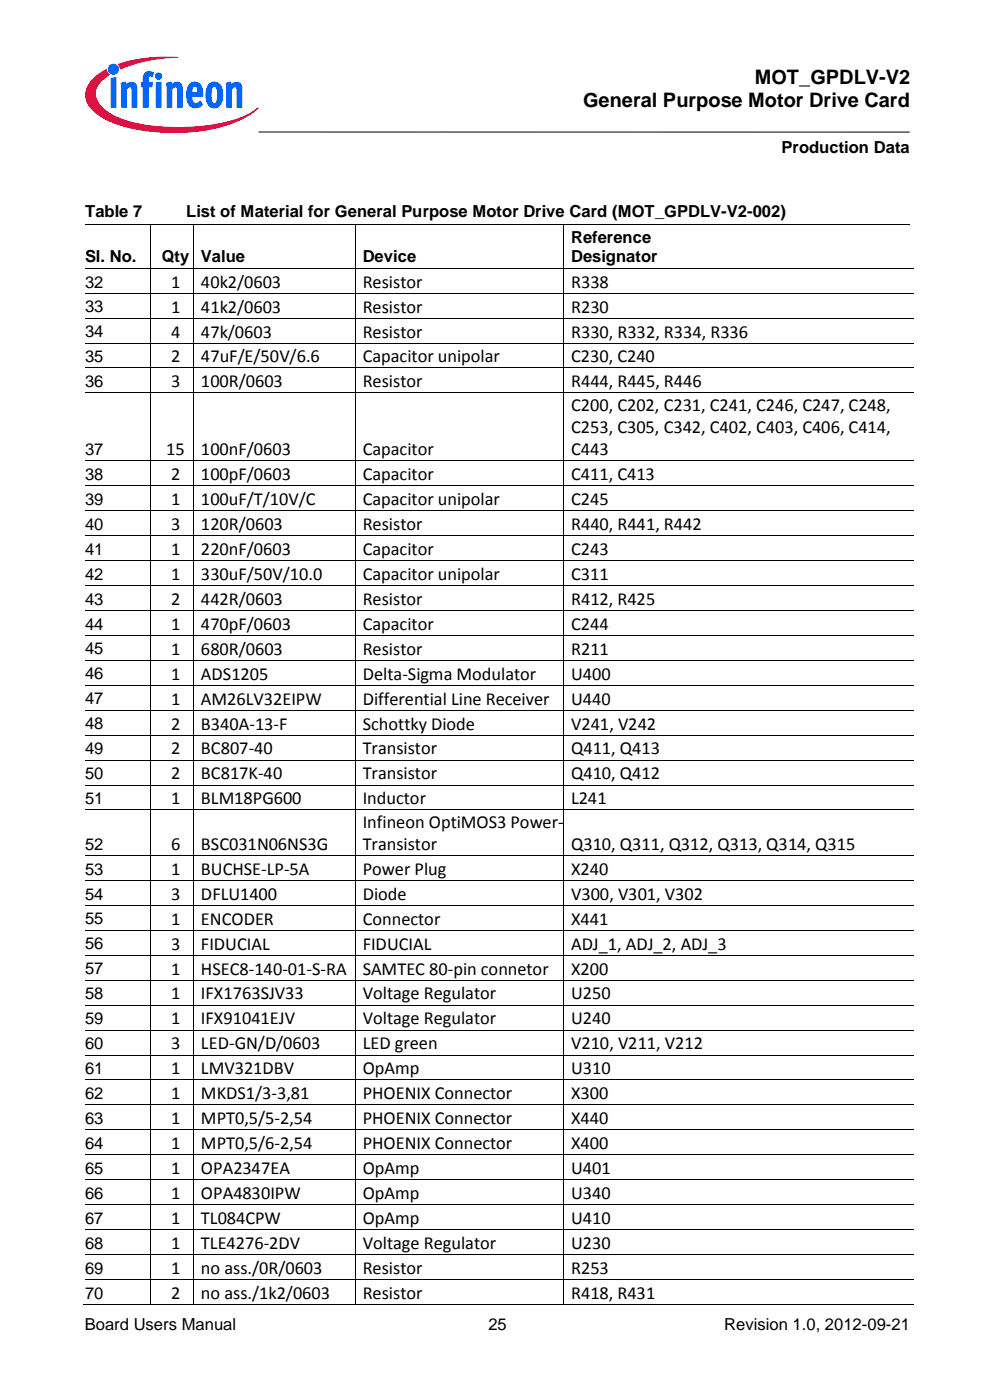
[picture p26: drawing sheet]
<svg xmlns="http://www.w3.org/2000/svg" width="210mm" height="297mm" viewBox="0 0 210 297" stroke-linecap="round" stroke-linejoin="round" font-family="sans-serif">
<defs><g id="words">
<g font-size="4.2">
<text x="160.1" y="17.9">MOT_GPDLV-V2</text>
<text x="123.7" y="22.8">General Purpose Motor Drive Card</text>
</g>
<g font-size="3.9">
<text x="36.3" y="61.1">1</text>
<text x="42.6" y="61.1">40k2/0603</text>
<text x="76.9" y="61.1">Resistor</text>
<text x="121.1" y="61.1">R338</text>
<text x="36.3" y="66.3">1</text>
<text x="36.3" y="71.6">4</text>
<text x="42.6" y="66.3">41k2/0603</text>
<text x="42.6" y="71.6">47k/0603</text>
<text x="76.9" y="66.3">Resistor</text>
<text x="76.9" y="71.6">Resistor</text>
<text x="121.1" y="66.3">R230</text>
<text x="121.1" y="71.6">R330, R332, R334, R336</text>
<text x="36.3" y="76.9">2</text>
<text x="42.6" y="76.9">47uF/E/50V/6.6</text>
<text x="76.9" y="76.9">Capacitor unipolar</text>
<text x="121.1" y="76.9">C230, C240</text>
<text x="36.3" y="82.2">3</text>
<text x="42.6" y="82.2">100R/0603</text>
<text x="76.9" y="82.2">Resistor</text>
<text x="121.1" y="82.2">R444, R445, R446</text>
<text x="121.1" y="87.1">C200, C202, C231, C241, C246, C247, C248,</text>
<text x="121.1" y="91.8">C253, C305, C342, C402, C403, C406, C414,</text>
<text x="35.3" y="96.6">15</text>
<text x="36.3" y="101.9">2</text>
<text x="42.6" y="96.6">100nF/0603</text>
<text x="42.6" y="101.9">100pF/0603</text>
<text x="76.9" y="96.6">Capacitor</text>
<text x="76.9" y="101.9">Capacitor</text>
<text x="121.1" y="96.6">C443</text>
<text x="121.1" y="101.9">C411, C413</text>
<text x="36.3" y="107.2">1</text>
<text x="42.6" y="107.2">100uF/T/10V/C</text>
<text x="76.9" y="107.2">Capacitor unipolar</text>
<text x="121.1" y="107.2">C245</text>
<text x="36.3" y="112.5">3</text>
<text x="42.6" y="112.5">120R/0603</text>
<text x="76.9" y="112.5">Resistor</text>
<text x="121.1" y="112.5">R440, R441, R442</text>
<text x="36.3" y="117.7">1</text>
<text x="42.6" y="117.7">220nF/0603</text>
<text x="76.9" y="117.7">Capacitor</text>
<text x="121.1" y="117.7">C243</text>
<text x="36.3" y="123">1</text>
<text x="42.6" y="123">330uF/50V/10.0</text>
<text x="76.9" y="123">Capacitor unipolar</text>
<text x="121.1" y="123">C311</text>
<text x="36.3" y="128.3">2</text>
<text x="42.6" y="128.3">442R/0603</text>
<text x="76.9" y="128.3">Resistor</text>
<text x="121.1" y="128.3">R412, R425</text>
<text x="36.3" y="133.6">1</text>
<text x="42.6" y="133.6">470pF/0603</text>
<text x="76.9" y="133.6">Capacitor</text>
<text x="121.1" y="133.6">C244</text>
<text x="36.3" y="138.9">1</text>
<text x="42.6" y="138.9">680R/0603</text>
<text x="76.9" y="138.9">Resistor</text>
<text x="121.1" y="138.9">R211</text>
<text x="36.3" y="144.2">1</text>
<text x="36.3" y="149.5">1</text>
<text x="42.6" y="144.2">ADS1205</text>
<text x="42.6" y="149.5">AM26LV32EIPW</text>
<text x="76.9" y="144.2">Delta-Sigma Modulator</text>
<text x="76.9" y="149.5">Differential Line Receiver</text>
<text x="121.1" y="144.2">U400</text>
<text x="121.1" y="149.5">U440</text>
<text x="36.3" y="154.8">2</text>
<text x="42.6" y="154.8">B340A-13-F</text>
<text x="76.9" y="154.8">Schottky Diode</text>
<text x="121.1" y="154.8">V241, V242</text>
<text x="36.3" y="160.1">2</text>
<text x="42.6" y="160.1">BC807-40</text>
<text x="76.9" y="160.1">Transistor</text>
<text x="121.1" y="160.1">Q411, Q413</text>
<text x="36.3" y="165.4">2</text>
<text x="42.6" y="165.4">BC817K-40</text>
<text x="76.9" y="165.4">Transistor</text>
<text x="121.1" y="165.4">Q410, Q412</text>
<text x="36.3" y="170.7">1</text>
<text x="42.6" y="170.7">BLM18PG600</text>
<text x="76.9" y="170.7">Inductor</text>
<text x="121.1" y="170.7">L241</text>
<text x="76.9" y="175.6">Infineon OptiMOS3 Power-</text>
<text x="36.3" y="180.3">6</text>
<text x="36.3" y="185.6">1</text>
<text x="42.6" y="180.3">BSC031N06NS3G</text>
<text x="42.6" y="185.6">BUCHSE-LP-5A</text>
<text x="76.9" y="180.3">Transistor</text>
<text x="76.9" y="185.6">Power Plug</text>
<text x="121.1" y="180.3">Q310, Q311, Q312, Q313, Q314, Q315</text>
<text x="121.1" y="185.6">X240</text>
<text x="36.3" y="190.9">3</text>
<text x="42.6" y="190.9">DFLU1400</text>
<text x="76.9" y="190.9">Diode</text>
<text x="121.1" y="190.9">V300, V301, V302</text>
<text x="36.3" y="196.2">1</text>
<text x="42.6" y="196.2">ENCODER</text>
<text x="76.9" y="196.2">Connector</text>
<text x="121.1" y="196.2">X441</text>
<text x="36.3" y="201.5">3</text>
<text x="42.6" y="201.5">FIDUCIAL</text>
<text x="76.9" y="201.5">FIDUCIAL</text>
<text x="121.1" y="201.5">ADJ_1, ADJ_2, ADJ_3</text>
<text x="36.3" y="206.8">1</text>
<text x="42.6" y="206.8">HSEC8-140-01-S-RA</text>
<text x="76.9" y="206.8">SAMTEC 80-pin connetor</text>
<text x="121.1" y="206.8">X200</text>
<text x="36.3" y="212.1">1</text>
<text x="42.6" y="212.1">IFX1763SJV33</text>
<text x="76.9" y="212.1">Voltage Regulator</text>
<text x="121.1" y="212.1">U250</text>
<text x="36.3" y="217.4">1</text>
<text x="42.6" y="217.4">IFX91041EJV</text>
<text x="76.9" y="217.4">Voltage Regulator</text>
<text x="121.1" y="217.4">U240</text>
<text x="36.3" y="222.7">3</text>
<text x="36.3" y="228">1</text>
<text x="42.6" y="222.7">LED-GN/D/0603</text>
<text x="42.6" y="228">LMV321DBV</text>
<text x="76.9" y="222.7">LED green</text>
<text x="76.9" y="228">OpAmp</text>
<text x="121.1" y="222.7">V210, V211, V212</text>
<text x="121.1" y="228">U310</text>
<text x="36.3" y="233.2">1</text>
<text x="42.6" y="233.2">MKDS1/3-3,81</text>
<text x="76.9" y="233.2">PHOENIX Connector</text>
<text x="121.1" y="233.2">X300</text>
<text x="36.3" y="238.5">1</text>
<text x="42.6" y="238.5">MPT0,5/5-2,54</text>
<text x="76.9" y="238.5">PHOENIX Connector</text>
<text x="121.1" y="238.5">X440</text>
<text x="36.3" y="243.8">1</text>
<text x="42.6" y="243.8">MPT0,5/6-2,54</text>
<text x="76.9" y="243.8">PHOENIX Connector</text>
<text x="121.1" y="243.8">X400</text>
<text x="36.3" y="249.1">1</text>
<text x="42.6" y="249.1">OPA2347EA</text>
<text x="76.9" y="249.1">OpAmp</text>
<text x="121.1" y="249.1">U401</text>
<text x="36.3" y="254.4">1</text>
<text x="42.6" y="254.4">OPA4830IPW</text>
<text x="76.9" y="254.4">OpAmp</text>
<text x="121.1" y="254.4">U340</text>
<text x="36.3" y="259.7">1</text>
<text x="42.6" y="259.7">TL084CPW</text>
<text x="76.9" y="259.7">OpAmp</text>
<text x="121.1" y="259.7">U410</text>
<text x="36.3" y="265">1</text>
<text x="42.6" y="265">TLE4276-2DV</text>
<text x="76.9" y="265">Voltage Regulator</text>
<text x="121.1" y="265">U230</text>
<text x="36.3" y="270.3">1</text>
<text x="36.3" y="275.6">2</text>
<text x="42.6" y="270.3">no ass./0R/0603</text>
<text x="42.6" y="275.6">no ass./1k2/0603</text>
<text x="76.9" y="270.3">Resistor</text>
<text x="76.9" y="275.6">Resistor</text>
<text x="121.1" y="270.3">R253</text>
<text x="121.1" y="275.6">R418, R431</text>
</g>
<g font-size="3.5">
<text x="165.8" y="32.6">Production Data</text>
<text x="18" y="45.9">Table 7</text>
<text x="39.5" y="45.9">List of Material for General Purpose Motor Drive Card (MOT_GPDLV-V2-002)</text>
<text x="121.1" y="51.6">Reference</text>
<text x="18" y="55.7">Sl. No.</text>
<text x="34.3" y="55.7">Qty</text>
<text x="42.6" y="55.7">Value</text>
<text x="76.9" y="55.7">Device</text>
<text x="121.1" y="55.7">Designator</text>
<text x="18" y="61">32</text>
<text x="18" y="66.3">33</text>
<text x="18" y="71.6">34</text>
<text x="18" y="76.9">35</text>
<text x="18" y="82.2">36</text>
<text x="18" y="96.5">37</text>
<text x="18" y="101.8">38</text>
<text x="18" y="107.1">39</text>
<text x="18" y="112.4">40</text>
<text x="18" y="117.7">41</text>
<text x="18" y="123">42</text>
<text x="18" y="128.3">43</text>
<text x="18" y="133.6">44</text>
<text x="18" y="138.9">45</text>
<text x="18" y="144.2">46</text>
<text x="18" y="149.5">47</text>
<text x="18" y="154.7">48</text>
<text x="18" y="160">49</text>
<text x="18" y="165.3">50</text>
<text x="18" y="170.6">51</text>
<text x="18" y="180.3">52</text>
<text x="18" y="185.6">53</text>
<text x="18" y="190.9">54</text>
<text x="18" y="196.2">55</text>
<text x="18" y="201.4">56</text>
<text x="18" y="206.7">57</text>
<text x="18" y="212">58</text>
<text x="18" y="217.3">59</text>
<text x="18" y="222.6">60</text>
<text x="18" y="227.9">61</text>
<text x="18" y="233.2">62</text>
<text x="18" y="238.5">63</text>
<text x="18" y="243.8">64</text>
<text x="18" y="249.1">65</text>
<text x="18" y="254.4">66</text>
<text x="18" y="259.7">67</text>
<text x="18" y="265">68</text>
<text x="18" y="270.2">69</text>
<text x="18" y="275.5">70</text>
<text x="18" y="282.2">Board Users Manual</text>
<text x="103.6" y="282.2">25</text>
<text x="153.7" y="282.2">Revision 1.0, 2012-09-21</text>
</g>
</g></defs>
<g fill="none" stroke="#000" stroke-width=".21">
<path d="M54.9 28h138M18 47.6h13.8M18 56.9h13.8M31.8 47.7v9.1M31.8 57v5.1M31.9 47.6h9.1M31.9 56.9h9.1M41.1 47.7v9.1M41.1 57v5.1M41.2 47.6h34.1M41.2 56.9h34.1M75.4 47.7v9.1"/>
<path d="M75.4 57v5.1M75.5 47.6h44M75.5 56.9h44M119.6 47.7v9.1M119.6 57v5.1M119.7 47.6h29.1M119.7 56.9h29.1M149.2 47.6h43.8M149.2 56.9h44.6M18 62.2h13.8M18 67.5h13.8M18 72.8h13.8"/>
<path d="M18 78.1h13.8M31.8 62.3v5.1M31.8 67.6v5.1M31.8 72.9v5.1M31.8 78.2v5.1M31.9 62.2h9.1M31.9 67.5h9.1M31.9 72.8h9.1M31.9 78.1h9.1M41.1 62.3v5.1M41.1 67.6v5.1M41.1 72.9v5.1"/>
<path d="M41.1 78.2v5.1M41.2 62.2h34.1M41.2 67.5h34.1M41.2 72.8h34.1M41.2 78.1h34.1M75.4 62.3v5.1M75.4 67.6v5.1M75.4 72.9v5.1M75.4 78.2v5.1M75.5 62.2h44M75.5 67.5h44M75.5 72.8h44"/>
<path d="M75.5 78.1h44M119.6 62.3v5.1M119.6 67.6v5.1M119.6 72.9v5.1M119.6 78.2v5.1M119.7 62.2h74.1M119.7 67.5h74.1M119.7 72.8h74.1M119.7 78.1h74.1M18 83.4h13.8M18 97.8h13.8M31.8 83.4v14.3"/>
<path d="M31.8 97.8v5.2M31.9 83.4h9.1M31.9 97.8h9.1M41.1 83.4v14.3M41.1 97.8v5.2M41.2 83.4h34.1M41.2 97.8h34.1M75.4 83.4v14.3M75.4 97.8v5.2M75.5 83.4h44M75.5 97.8h44M119.6 83.4v14.3"/>
<path d="M119.6 97.8v5.2M119.7 83.4h74.1M119.7 97.8h74.1M18 103.1h13.8M18 108.3h13.8M18 113.6h13.8M18 118.9h13.8M31.8 103.1v5.2M31.8 108.4v5.2M31.8 113.7v5.1M31.8 119v5.1M31.9 103.1h9.1"/>
<path d="M31.9 108.3h9.1M31.9 113.6h9.1M31.9 118.9h9.1M41.1 103.1v5.2M41.1 108.4v5.2M41.1 113.7v5.1M41.1 119v5.1M41.2 103.1h34.1M41.2 108.3h34.1M41.2 113.6h34.1M41.2 118.9h34.1M75.4 103.1v5.2"/>
<path d="M75.4 108.4v5.2M75.4 113.7v5.1M75.4 119v5.1M75.5 103.1h44M75.5 108.3h44M75.5 113.6h44M75.5 118.9h44M119.6 103.1v5.2M119.6 108.4v5.2M119.6 113.7v5.1M119.6 119v5.1M119.7 103.1h74.1"/>
<path d="M119.7 108.3h74.1M119.7 113.6h74.1M119.7 118.9h74.1M18 124.2h13.8M18 129.5h13.8M18 134.8h13.8M31.8 124.3v5.1M31.8 129.6v5.1M31.8 134.9v5.1M31.9 124.2h9.1M31.9 129.5h9.1M31.9 134.8h9.1"/>
<path d="M41.1 124.3v5.1M41.1 129.6v5.1M41.1 134.9v5.1M41.2 124.2h34.1M41.2 129.5h34.1M41.2 134.8h34.1M75.4 124.3v5.1M75.4 129.6v5.1M75.4 134.9v5.1M75.5 124.2h44M75.5 129.5h44M75.5 134.8h44"/>
<path d="M119.6 124.3v5.1M119.6 129.6v5.1M119.6 134.9v5.1M119.7 124.2h74.1M119.7 129.5h74.1M119.7 134.8h74.1M18 140.1h13.8M18 145.4h13.8M18 150.7h13.8M18 156h13.8M31.8 140.2v5.1M31.8 145.5v5.1"/>
<path d="M31.8 150.8v5.1M31.8 156.1v5.1M31.9 140.1h9.1M31.9 145.4h9.1M31.9 150.7h9.1M31.9 156h9.1M41.1 140.2v5.1M41.1 145.5v5.1M41.1 150.8v5.1M41.1 156.1v5.1M41.2 140.1h34.1M41.2 145.4h34.1"/>
<path d="M41.2 150.7h34.1M41.2 156h34.1M75.4 140.2v5.1M75.4 145.5v5.1M75.4 150.8v5.1M75.4 156.1v5.1M75.5 140.1h44M75.5 145.4h44M75.5 150.7h44M75.5 156h44M119.6 140.2v5.1M119.6 145.5v5.1"/>
<path d="M119.6 150.8v5.1M119.6 156.1v5.1M119.7 140.1h74.1M119.7 145.4h74.1M119.7 150.7h74.1M119.7 156h74.1M18 161.3h13.8M18 166.6h13.8M18 171.9h13.8M31.8 161.4v5.1M31.8 166.6v5.2M31.8 171.9v9.5"/>
<path d="M31.9 161.3h9.1M31.9 166.6h9.1M31.9 171.9h9.1M41.1 161.4v5.1M41.1 166.6v5.2M41.1 171.9v9.5M41.2 161.3h34.1M41.2 166.6h34.1M41.2 171.9h34.1M75.4 161.4v5.1M75.4 166.6v5.2M75.4 171.9v9.5"/>
<path d="M75.5 161.3h44M75.5 166.6h44M75.5 171.9h44M119.6 161.4v5.1M119.6 166.6v5.2M119.6 171.9v9.5M119.7 161.3h74.1M119.7 166.6h74.1M119.7 171.9h74.1M18 181.5h13.8M18 186.8h13.8M18 192.1h13.8"/>
<path d="M18 197.4h13.8M31.8 181.6v5.1M31.8 186.9v5.1M31.8 192.2v5.1M31.8 197.5v5.1M31.9 181.5h9.1M31.9 186.8h9.1M31.9 192.1h9.1M31.9 197.4h9.1M41.1 181.6v5.1M41.1 186.9v5.1M41.1 192.2v5.1"/>
<path d="M41.1 197.5v5.1M41.2 181.5h34.1M41.2 186.8h34.1M41.2 192.1h34.1M41.2 197.4h34.1M75.4 181.6v5.1M75.4 186.9v5.1M75.4 192.2v5.1M75.4 197.5v5.1M75.5 181.5h44M75.5 186.8h44M75.5 192.1h44"/>
<path d="M75.5 197.4h44M119.6 181.6v5.1M119.6 186.9v5.1M119.6 192.2v5.1M119.6 197.5v5.1M119.7 181.5h74.1M119.7 186.8h74.1M119.7 192.1h74.1M119.7 197.4h74.1M18 202.7h13.8M18 208h13.8M18 213.3h13.8"/>
<path d="M18 218.5h13.8M31.8 202.8v5.1M31.8 208.1v5.1M31.8 213.3v5.2M31.8 218.6v5.2M31.9 202.7h9.1M31.9 208h9.1M31.9 213.3h9.1M31.9 218.5h9.1M41.1 202.8v5.1M41.1 208.1v5.1M41.1 213.3v5.2"/>
<path d="M41.1 218.6v5.2M41.2 202.7h34.1M41.2 208h34.1M41.2 213.3h34.1M41.2 218.5h34.1M75.4 202.8v5.1M75.4 208.1v5.1M75.4 213.3v5.2M75.4 218.6v5.2M75.5 202.7h44M75.5 208h44M75.5 213.3h44"/>
<path d="M75.5 218.5h44M119.6 202.8v5.1M119.6 208.1v5.1M119.6 213.3v5.2M119.6 218.6v5.2M119.7 202.7h74.1M119.7 208h74.1M119.7 213.3h74.1M119.7 218.5h74.1M18 223.9h13.8M18 229.1h13.8M18 234.4h13.8"/>
<path d="M18 239.7h13.8M31.8 223.9v5.2M31.8 229.2v5.2M31.8 234.5v5.1M31.8 239.8v5.1M31.9 223.9h9.1M31.9 229.1h9.1M31.9 234.4h9.1M31.9 239.7h9.1M41.1 223.9v5.2M41.1 229.2v5.2M41.1 234.5v5.1"/>
<path d="M41.1 239.8v5.1M41.2 223.9h34.1M41.2 229.1h34.1M41.2 234.4h34.1M41.2 239.7h34.1M75.4 223.9v5.2M75.4 229.2v5.2M75.4 234.5v5.1M75.4 239.8v5.1M75.5 223.9h44M75.5 229.1h44M75.5 234.4h44"/>
<path d="M75.5 239.7h44M119.6 223.9v5.2M119.6 229.2v5.2M119.6 234.5v5.1M119.6 239.8v5.1M119.7 223.9h74.1M119.7 229.1h74.1M119.7 234.4h74.1M119.7 239.7h74.1M18 245h13.8M18 250.3h13.8M18 255.6h13.8"/>
<path d="M31.8 245.1v5.1M31.8 250.4v5.1M31.8 255.7v5.1M31.9 245h9.1M31.9 250.3h9.1M31.9 255.6h9.1M41.1 245.1v5.1M41.1 250.4v5.1M41.1 255.7v5.1M41.2 245h34.1M41.2 250.3h34.1M41.2 255.6h34.1"/>
<path d="M75.4 245.1v5.1M75.4 250.4v5.1M75.4 255.7v5.1M75.5 245h44M75.5 250.3h44M75.5 255.6h44M119.6 245.1v5.1M119.6 250.4v5.1M119.6 255.7v5.1M119.7 245h74.1M119.7 250.3h74.1M119.7 255.6h74.1"/>
<path d="M17.7 276.8h14.1M18 260.9h13.8M18 266.2h13.8M18 271.5h13.8M31.8 261v5.1M31.8 266.3v5.1M31.8 271.6v5.1M31.9 260.9h9.1M31.9 266.2h9.1M31.9 271.5h9.1M31.9 276.8h9.1M41.1 261v5.1"/>
<path d="M41.1 266.3v5.1M41.1 271.6v5.1M41.2 260.9h34.1M41.2 266.2h34.1M41.2 271.5h34.1M41.2 276.8h34.1M75.4 261v5.1M75.4 266.3v5.1M75.4 271.6v5.1M75.5 260.9h44M75.5 266.2h44M75.5 271.5h44"/>
<path d="M75.5 276.8h44M119.6 261v5.1M119.6 266.3v5.1M119.6 271.6v5.1M119.7 260.9h74.1M119.7 266.2h74.1M119.7 271.5h74.1M119.7 276.8h74.1"/>
</g>
<g fill="#06f" stroke="#06f" stroke-width=".21">
<path d="M23.6 16.6l1-.1v6.3h-1z"/>
<path d="M25.7 17.7l.9-.3 .2 .6a1.2 1.2 0 0 1 1.3-.6 1.2 1.2 0 0 1 .9 1.2v4.2h-1v-3.8a.54 .54 0 0 0-.4-.6 .54 .54 0 0 0-.6 .3l-.2 .2v3.9h-1z"/>
<path d="M30.8 15.6a1.39 1.39 0 0 1 1.8-.1l-.3 .8a.51 .51 0 0 0-.6-.2 .51 .51 0 0 0-.3 .6v.8h1l-.2 .9h-.8v4.4h-1v-4.4h-.4v-.9h.4v-.3a2.1 2.1 0 0 1 .4-1.6z"/>
<path d="M35.3 17.7l1-.3 .1 .6a1.2 1.2 0 0 1 1.3-.6 1.2 1.2 0 0 1 .9 1.2v4.2h-1v-3.8a.54 .54 0 0 0-.3-.6 .54 .54 0 0 0-.7 .3l-.1 .2v3.9h-1z"/>
<path d="M48 17.7l.9-.3 .1 .6a1.2 1.2 0 0 1 1.4-.6 1.2 1.2 0 0 1 .9 1.2v4.2h-1v-3.8a.54 .54 0 0 0-.4-.6 .54 .54 0 0 0-.6 .3l-.2 .2v3.9h-1z"/>
<path d="M33 16.2a.67 .67 0 0 1 1.3 0 .67 .67 0 0 1-1.3 0zM33.1 17.6l1.1-.2v5.4h-1.1z"/>
<path d="M40.3 17.8a1.64 1.64 0 0 1 1.9-.2 1.64 1.64 0 0 1 .8 1.8v1h-2.3a1.05 1.05 0 0 0 .3 1.3 1.05 1.05 0 0 0 1.3 0l.2-.3 .4 .8a1.83 1.83 0 0 1-2 .6 1.83 1.83 0 0 1-1.2-1.8 4.1 4.1 0 0 1 .6-3.2zM41 18.4l-.2 .3-.1 .9h1.3a.95 .95 0 0 0-.8-1.3z"/>
<path d="M44.5 17.8a1.69 1.69 0 0 1 1.8-.2 1.69 1.69 0 0 1 .9 1.6 3.3 3.3 0 0 1-1.2 3.6 1.73 1.73 0 0 1-2.2-1.8l-.1-.6a3.4 3.4 0 0 1 .8-2.6zM45.2 18.4l-.3 .4-.1 .8a3.1 3.1 0 0 0 .4 2.3 .77 .77 0 0 0 .8-.2 .77 .77 0 0 0 .1-.9v-1.2a.87 .87 0 0 0-.9-1.2z"/>
<circle cx="24.1" cy="14.7" r="1.07"/>
</g>
<g fill="#ff0040" stroke="#ff0040" stroke-width=".21">
<path d="M25.1 13.7l1.5-.5a33.6 33.6 0 0 1 11.1-1 31.7 31.7 0 0 0-12.2 2.4z"/>
<path d="M20 16.5l1.2-.9 1.4-.9 .1 .6 .5 .6a5 5 0 0 0-3 4.2 6.6 6.6 0 0 0 4.2 4.6 35.2 35.2 0 0 0 16.7 2.2 27.8 27.8 0 0 0 12.6-3.2l1-.8a18.7 18.7 0 0 1-9.3 4.4 40.2 40.2 0 0 1-21.8-1.5 8.6 8.6 0 0 1-5.3-4.6 4.5 4.5 0 0 1 1.7-4.7z"/>
</g>
<g fill="#000">
<path d="M31.8 47.5h.1v.2h-.1z" fill-rule="evenodd"/>
<path d="M31.8 56.8h.1v.2h-.1z" fill-rule="evenodd"/>
<path d="M41 47.5h.2v.2h-.2z" fill-rule="evenodd"/>
<path d="M41 56.8h.2v.2h-.2z" fill-rule="evenodd"/>
<path d="M75.3 47.5h.2v.2h-.2z" fill-rule="evenodd"/>
<path d="M75.3 56.8h.2v.2h-.2z" fill-rule="evenodd"/>
<path d="M119.5 47.5h.2v.2h-.2z" fill-rule="evenodd"/>
<path d="M119.5 56.8h.2v.2h-.2z" fill-rule="evenodd"/>
<path d="M148.8 47.5h.2v.2h-.2z" fill-rule="evenodd"/>
<path d="M148.8 56.8h.2v.2h-.2z" fill-rule="evenodd"/>
<path d="M149 47.5v.2z" fill-rule="evenodd"/>
<path d="M149 56.8v.2z" fill-rule="evenodd"/>
<path d="M149 47.5h.2v.2h-.2z" fill-rule="evenodd"/>
<path d="M149 56.8h.2v.2h-.2z" fill-rule="evenodd"/>
<path d="M31.8 62.1h.1v.2h-.1z" fill-rule="evenodd"/>
<path d="M31.8 67.4h.1v.2h-.1z" fill-rule="evenodd"/>
<path d="M31.8 72.7h.1v.2h-.1z" fill-rule="evenodd"/>
<path d="M31.8 78h.1v.2h-.1z" fill-rule="evenodd"/>
<path d="M41 62.1h.2v.2h-.2z" fill-rule="evenodd"/>
<path d="M41 67.4h.2v.2h-.2z" fill-rule="evenodd"/>
<path d="M41 72.7h.2v.2h-.2z" fill-rule="evenodd"/>
<path d="M41 78h.2v.2h-.2z" fill-rule="evenodd"/>
<path d="M75.3 62.1h.2v.2h-.2z" fill-rule="evenodd"/>
<path d="M75.3 67.4h.2v.2h-.2z" fill-rule="evenodd"/>
<path d="M75.3 72.7h.2v.2h-.2z" fill-rule="evenodd"/>
<path d="M75.3 78h.2v.2h-.2z" fill-rule="evenodd"/>
<path d="M119.5 62.1h.2v.2h-.2z" fill-rule="evenodd"/>
<path d="M119.5 67.4h.2v.2h-.2z" fill-rule="evenodd"/>
<path d="M119.5 72.7h.2v.2h-.2z" fill-rule="evenodd"/>
<path d="M119.5 78h.2v.2h-.2z" fill-rule="evenodd"/>
<path d="M31.8 83.3h.1v.1h-.1z" fill-rule="evenodd"/>
<path d="M31.8 97.7h.1v.1h-.1z" fill-rule="evenodd"/>
<path d="M41 83.3h.2v.1h-.2z" fill-rule="evenodd"/>
<path d="M41 97.7h.2v.1h-.2z" fill-rule="evenodd"/>
<path d="M75.3 83.3h.2v.1h-.2z" fill-rule="evenodd"/>
<path d="M75.3 97.7h.2v.1h-.2z" fill-rule="evenodd"/>
<path d="M119.5 83.3h.2v.1h-.2z" fill-rule="evenodd"/>
<path d="M119.5 97.7h.2v.1h-.2z" fill-rule="evenodd"/>
<path d="M31.8 103h.1v.1h-.1z" fill-rule="evenodd"/>
<path d="M31.8 108.3h.1v.1h-.1z" fill-rule="evenodd"/>
<path d="M31.8 113.6h.1v.1h-.1z" fill-rule="evenodd"/>
<path d="M31.8 118.8h.1v.2h-.1z" fill-rule="evenodd"/>
<path d="M41 103h.2v.1h-.2z" fill-rule="evenodd"/>
<path d="M41 108.3h.2v.1h-.2z" fill-rule="evenodd"/>
<path d="M41 113.6h.2v.1h-.2z" fill-rule="evenodd"/>
<path d="M41 118.8h.2v.2h-.2z" fill-rule="evenodd"/>
<path d="M75.3 103h.2v.1h-.2z" fill-rule="evenodd"/>
<path d="M75.3 108.3h.2v.1h-.2z" fill-rule="evenodd"/>
<path d="M75.3 113.6h.2v.1h-.2z" fill-rule="evenodd"/>
<path d="M75.3 118.8h.2v.2h-.2z" fill-rule="evenodd"/>
<path d="M119.5 103h.2v.1h-.2z" fill-rule="evenodd"/>
<path d="M119.5 108.3h.2v.1h-.2z" fill-rule="evenodd"/>
<path d="M119.5 113.6h.2v.1h-.2z" fill-rule="evenodd"/>
<path d="M119.5 118.8h.2v.2h-.2z" fill-rule="evenodd"/>
<path d="M31.8 124.1h.1v.2h-.1z" fill-rule="evenodd"/>
<path d="M31.8 129.4h.1v.2h-.1z" fill-rule="evenodd"/>
<path d="M31.8 134.7h.1v.2h-.1z" fill-rule="evenodd"/>
<path d="M41 124.1h.2v.2h-.2z" fill-rule="evenodd"/>
<path d="M41 129.4h.2v.2h-.2z" fill-rule="evenodd"/>
<path d="M41 134.7h.2v.2h-.2z" fill-rule="evenodd"/>
<path d="M75.3 124.1h.2v.2h-.2z" fill-rule="evenodd"/>
<path d="M75.3 129.4h.2v.2h-.2z" fill-rule="evenodd"/>
<path d="M75.3 134.7h.2v.2h-.2z" fill-rule="evenodd"/>
<path d="M119.5 124.1h.2v.2h-.2z" fill-rule="evenodd"/>
<path d="M119.5 129.4h.2v.2h-.2z" fill-rule="evenodd"/>
<path d="M119.5 134.7h.2v.2h-.2z" fill-rule="evenodd"/>
<path d="M31.8 140h.1v.2h-.1z" fill-rule="evenodd"/>
<path d="M31.8 145.3h.1v.2h-.1z" fill-rule="evenodd"/>
<path d="M31.8 150.6h.1v.2h-.1z" fill-rule="evenodd"/>
<path d="M31.8 155.9h.1v.2h-.1z" fill-rule="evenodd"/>
<path d="M41 140h.2v.2h-.2z" fill-rule="evenodd"/>
<path d="M41 145.3h.2v.2h-.2z" fill-rule="evenodd"/>
<path d="M41 150.6h.2v.2h-.2z" fill-rule="evenodd"/>
<path d="M41 155.9h.2v.2h-.2z" fill-rule="evenodd"/>
<path d="M75.3 140h.2v.2h-.2z" fill-rule="evenodd"/>
<path d="M75.3 145.3h.2v.2h-.2z" fill-rule="evenodd"/>
<path d="M75.3 150.6h.2v.2h-.2z" fill-rule="evenodd"/>
<path d="M75.3 155.9h.2v.2h-.2z" fill-rule="evenodd"/>
<path d="M119.5 140h.2v.2h-.2z" fill-rule="evenodd"/>
<path d="M119.5 145.3h.2v.2h-.2z" fill-rule="evenodd"/>
<path d="M119.5 150.6h.2v.2h-.2z" fill-rule="evenodd"/>
<path d="M119.5 155.9h.2v.2h-.2z" fill-rule="evenodd"/>
<path d="M31.8 161.2h.1v.2h-.1z" fill-rule="evenodd"/>
<path d="M31.8 166.5h.1v.1h-.1z" fill-rule="evenodd"/>
<path d="M31.8 171.8h.1v.1h-.1z" fill-rule="evenodd"/>
<path d="M41 161.2h.2v.2h-.2z" fill-rule="evenodd"/>
<path d="M41 166.5h.2v.1h-.2z" fill-rule="evenodd"/>
<path d="M41 171.8h.2v.1h-.2z" fill-rule="evenodd"/>
<path d="M75.3 161.2h.2v.2h-.2z" fill-rule="evenodd"/>
<path d="M75.3 166.5h.2v.1h-.2z" fill-rule="evenodd"/>
<path d="M75.3 171.8h.2v.1h-.2z" fill-rule="evenodd"/>
<path d="M119.5 161.2h.2v.2h-.2z" fill-rule="evenodd"/>
<path d="M119.5 166.5h.2v.1h-.2z" fill-rule="evenodd"/>
<path d="M119.5 171.8h.2v.1h-.2z" fill-rule="evenodd"/>
<path d="M31.8 181.4h.1v.2h-.1z" fill-rule="evenodd"/>
<path d="M31.8 186.7h.1v.2h-.1z" fill-rule="evenodd"/>
<path d="M31.8 192h.1v.2h-.1z" fill-rule="evenodd"/>
<path d="M31.8 197.3h.1v.2h-.1z" fill-rule="evenodd"/>
<path d="M41 181.4h.2v.2h-.2z" fill-rule="evenodd"/>
<path d="M41 186.7h.2v.2h-.2z" fill-rule="evenodd"/>
<path d="M41 192h.2v.2h-.2z" fill-rule="evenodd"/>
<path d="M41 197.3h.2v.2h-.2z" fill-rule="evenodd"/>
<path d="M75.3 181.4h.2v.2h-.2z" fill-rule="evenodd"/>
<path d="M75.3 186.7h.2v.2h-.2z" fill-rule="evenodd"/>
<path d="M75.3 192h.2v.2h-.2z" fill-rule="evenodd"/>
<path d="M75.3 197.3h.2v.2h-.2z" fill-rule="evenodd"/>
<path d="M119.5 181.4h.2v.2h-.2z" fill-rule="evenodd"/>
<path d="M119.5 186.7h.2v.2h-.2z" fill-rule="evenodd"/>
<path d="M119.5 192h.2v.2h-.2z" fill-rule="evenodd"/>
<path d="M119.5 197.3h.2v.2h-.2z" fill-rule="evenodd"/>
<path d="M31.8 202.6h.1v.2h-.1z" fill-rule="evenodd"/>
<path d="M31.8 207.9h.1v.2h-.1z" fill-rule="evenodd"/>
<path d="M31.8 213.2h.1v.1h-.1z" fill-rule="evenodd"/>
<path d="M31.8 218.5h.1v.1h-.1z" fill-rule="evenodd"/>
<path d="M41 202.6h.2v.2h-.2z" fill-rule="evenodd"/>
<path d="M41 207.9h.2v.2h-.2z" fill-rule="evenodd"/>
<path d="M41 213.2h.2v.1h-.2z" fill-rule="evenodd"/>
<path d="M41 218.5h.2v.1h-.2z" fill-rule="evenodd"/>
<path d="M75.3 202.6h.2v.2h-.2z" fill-rule="evenodd"/>
<path d="M75.3 207.9h.2v.2h-.2z" fill-rule="evenodd"/>
<path d="M75.3 213.2h.2v.1h-.2z" fill-rule="evenodd"/>
<path d="M75.3 218.5h.2v.1h-.2z" fill-rule="evenodd"/>
<path d="M119.5 202.6h.2v.2h-.2z" fill-rule="evenodd"/>
<path d="M119.5 207.9h.2v.2h-.2z" fill-rule="evenodd"/>
<path d="M119.5 213.2h.2v.1h-.2z" fill-rule="evenodd"/>
<path d="M119.5 218.5h.2v.1h-.2z" fill-rule="evenodd"/>
<path d="M31.8 223.8h.1v.1h-.1z" fill-rule="evenodd"/>
<path d="M31.8 229.1h.1v.1h-.1z" fill-rule="evenodd"/>
<path d="M31.8 234.4h.1v.1h-.1z" fill-rule="evenodd"/>
<path d="M31.8 239.6h.1v.2h-.1z" fill-rule="evenodd"/>
<path d="M41 223.8h.2v.1h-.2z" fill-rule="evenodd"/>
<path d="M41 229.1h.2v.1h-.2z" fill-rule="evenodd"/>
<path d="M41 234.4h.2v.1h-.2z" fill-rule="evenodd"/>
<path d="M41 239.6h.2v.2h-.2z" fill-rule="evenodd"/>
<path d="M75.3 223.8h.2v.1h-.2z" fill-rule="evenodd"/>
<path d="M75.3 229.1h.2v.1h-.2z" fill-rule="evenodd"/>
<path d="M75.3 234.4h.2v.1h-.2z" fill-rule="evenodd"/>
<path d="M75.3 239.6h.2v.2h-.2z" fill-rule="evenodd"/>
<path d="M119.5 223.8h.2v.1h-.2z" fill-rule="evenodd"/>
<path d="M119.5 229.1h.2v.1h-.2z" fill-rule="evenodd"/>
<path d="M119.5 234.4h.2v.1h-.2z" fill-rule="evenodd"/>
<path d="M119.5 239.6h.2v.2h-.2z" fill-rule="evenodd"/>
<path d="M31.8 244.9h.1v.2h-.1z" fill-rule="evenodd"/>
<path d="M31.8 250.2h.1v.2h-.1z" fill-rule="evenodd"/>
<path d="M31.8 255.5h.1v.2h-.1z" fill-rule="evenodd"/>
<path d="M41 244.9h.2v.2h-.2z" fill-rule="evenodd"/>
<path d="M41 250.2h.2v.2h-.2z" fill-rule="evenodd"/>
<path d="M41 255.5h.2v.2h-.2z" fill-rule="evenodd"/>
<path d="M75.3 244.9h.2v.2h-.2z" fill-rule="evenodd"/>
<path d="M75.3 250.2h.2v.2h-.2z" fill-rule="evenodd"/>
<path d="M75.3 255.5h.2v.2h-.2z" fill-rule="evenodd"/>
<path d="M119.5 244.9h.2v.2h-.2z" fill-rule="evenodd"/>
<path d="M119.5 250.2h.2v.2h-.2z" fill-rule="evenodd"/>
<path d="M119.5 255.5h.2v.2h-.2z" fill-rule="evenodd"/>
<path d="M31.8 260.8h.1v.2h-.1z" fill-rule="evenodd"/>
<path d="M31.8 266.1h.1v.2h-.1z" fill-rule="evenodd"/>
<path d="M31.8 271.4h.1v.2h-.1z" fill-rule="evenodd"/>
<path d="M31.8 276.7h.1v.2h-.1z" fill-rule="evenodd"/>
<path d="M41 260.8h.2v.2h-.2z" fill-rule="evenodd"/>
<path d="M41 266.1h.2v.2h-.2z" fill-rule="evenodd"/>
<path d="M41 271.4h.2v.2h-.2z" fill-rule="evenodd"/>
<path d="M41 276.7h.2v.2h-.2z" fill-rule="evenodd"/>
<path d="M75.3 260.8h.2v.2h-.2z" fill-rule="evenodd"/>
<path d="M75.3 266.1h.2v.2h-.2z" fill-rule="evenodd"/>
<path d="M75.3 271.4h.2v.2h-.2z" fill-rule="evenodd"/>
<path d="M75.3 276.7h.2v.2h-.2z" fill-rule="evenodd"/>
<path d="M119.5 260.8h.2v.2h-.2z" fill-rule="evenodd"/>
<path d="M119.5 266.1h.2v.2h-.2z" fill-rule="evenodd"/>
<path d="M119.5 271.4h.2v.2h-.2z" fill-rule="evenodd"/>
<path d="M119.5 276.7h.2v.2h-.2z" fill-rule="evenodd"/>
</g>
<use href="#words"/>
</svg>
